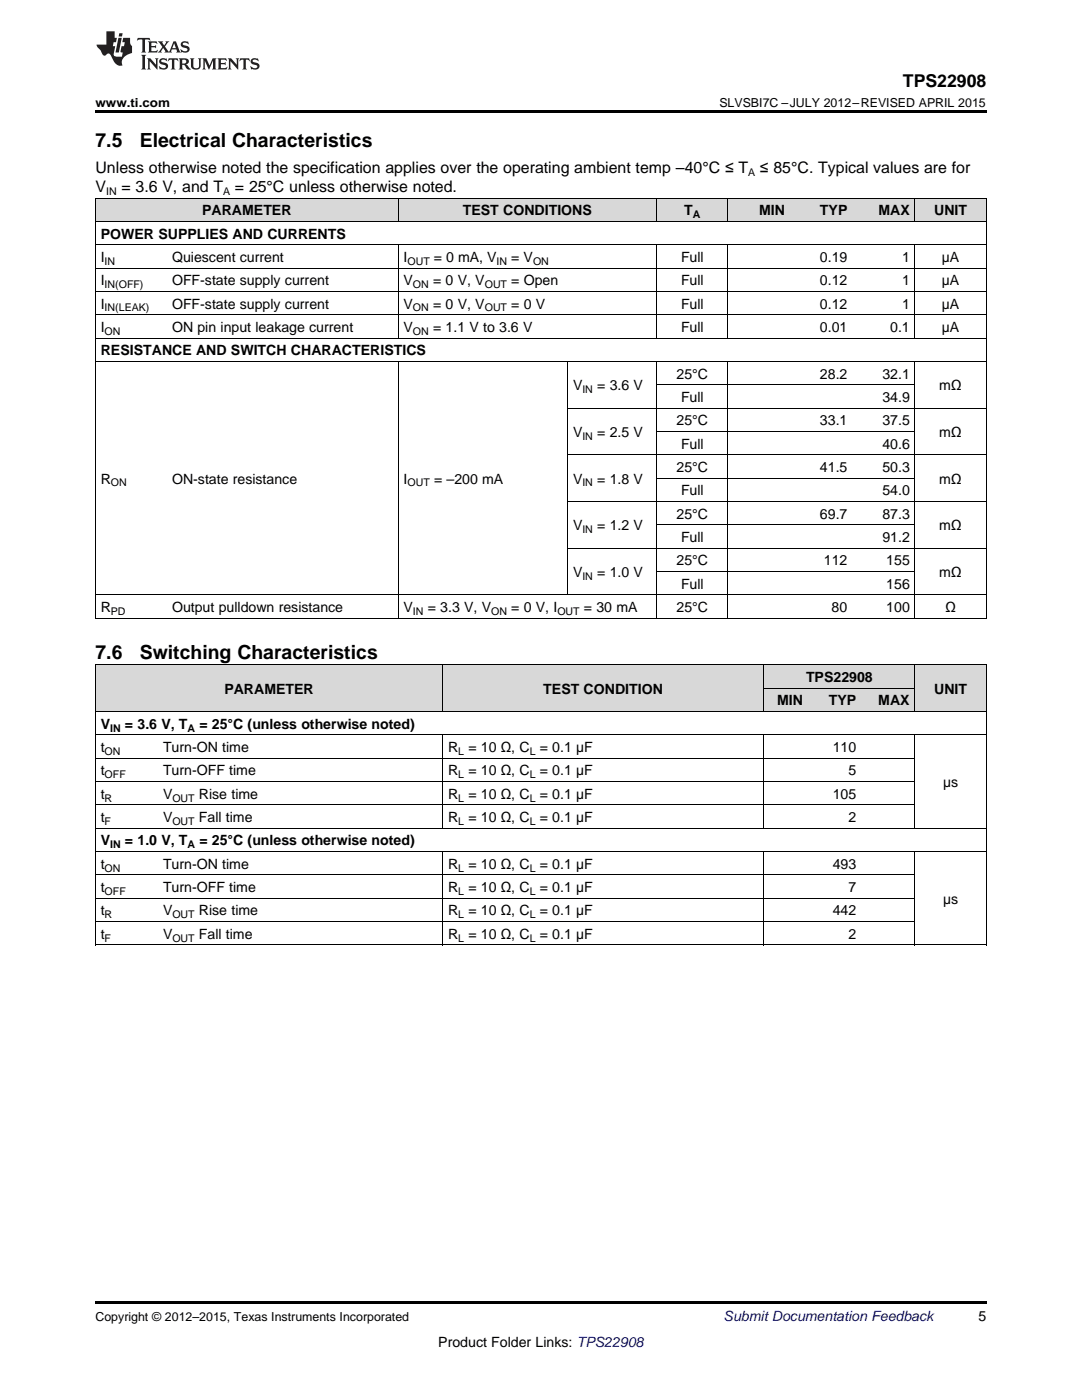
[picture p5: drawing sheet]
<svg xmlns="http://www.w3.org/2000/svg" width="216mm" height="279mm" viewBox="0 0 216 279" stroke-linecap="round" stroke-linejoin="round" font-family="sans-serif">
<defs><g id="words">
<g font-size="3.9">
<text x="19" y="29.3">7.5</text>
<text x="27.9" y="29.3">Electrical Characteristics</text>
<text x="19" y="131.5">7.6</text>
<text x="27.9" y="131.5">Switching Characteristics</text>
</g>
<text font-size="3.5" x="180.2" y="17.3">TPS22908</text>
<g font-size="3.2">
<text x="19" y="34.4">Unless otherwise noted the specification applies over the operating ambient temp –40°C ≤ T</text>
<text x="151.6" y="34.4">≤ 85°C. Typical values are for</text>
<text x="19" y="38.3">V</text>
<text x="24.2" y="38.3">= 3.6 V, and T</text>
<text x="46.9" y="38.3">= 25°C unless otherwise noted.</text>
</g>
<g font-size="2.8">
<text x="20.1" y="47.6">POWER SUPPLIES AND CURRENTS</text>
<text x="40.3" y="43">PARAMETER</text>
<text x="92.4" y="43">TEST CONDITIONS</text>
<text x="136.5" y="43">T</text>
<text x="151.5" y="43">MIN</text>
<text x="163.6" y="43">TYP</text>
<text x="175.3" y="43">MAX</text>
<text x="186.4" y="43">UNIT</text>
<text x="20.1" y="52.3">I</text>
<text x="34.3" y="52.3">Quiescent current</text>
<text x="80.5" y="52.3">I</text>
<text x="86.6" y="52.3">= 0 mA, V</text>
<text x="102" y="52.3">= V</text>
<text x="135.9" y="52.3">Full</text>
<text x="163.6" y="52.3">0.19</text>
<text x="180" y="52.3">1</text>
<text x="187.9" y="52.3">µA</text>
<text x="20.1" y="56.9">I</text>
<text x="34.3" y="56.9">OFF-state supply current</text>
<text x="80.5" y="56.9">V</text>
<text x="86.4" y="56.9">= 0 V, V</text>
<text x="102" y="56.9">= Open</text>
<text x="135.9" y="56.9">Full</text>
<text x="163.6" y="56.9">0.12</text>
<text x="180" y="56.9">1</text>
<text x="187.9" y="56.9">µA</text>
<text x="20.1" y="61.6">I</text>
<text x="34.3" y="61.6">OFF-state supply current</text>
<text x="80.5" y="61.6">V</text>
<text x="86.4" y="61.6">= 0 V, V</text>
<text x="102" y="61.6">= 0 V</text>
<text x="135.9" y="61.6">Full</text>
<text x="163.6" y="61.6">0.12</text>
<text x="180" y="61.6">1</text>
<text x="187.9" y="61.6">µA</text>
<text x="20.1" y="66.3">I</text>
<text x="20.1" y="70.9">RESISTANCE AND SWITCH CHARACTERISTICS</text>
<text x="34.3" y="66.3">ON pin input leakage current</text>
<text x="80.5" y="66.3">V</text>
<text x="86.4" y="66.3">= 1.1 V to 3.6 V</text>
<text x="135.9" y="66.3">Full</text>
<text x="163.6" y="66.3">0.01</text>
<text x="177.6" y="66.3">0.1</text>
<text x="187.9" y="66.3">µA</text>
<text x="114.3" y="77.9">V</text>
<text x="119.2" y="77.9">= 3.6 V</text>
<text x="135" y="75.6">25°C</text>
<text x="163.6" y="75.6">28.2</text>
<text x="176.1" y="75.6">32.1</text>
<text x="187.4" y="77.9">mΩ</text>
<text x="135.9" y="80.2">Full</text>
<text x="176.1" y="80.2">34.9</text>
<text x="114.3" y="87.2">V</text>
<text x="119.2" y="87.2">= 2.5 V</text>
<text x="135" y="84.9">25°C</text>
<text x="135.9" y="89.5">Full</text>
<text x="163.6" y="84.9">33.1</text>
<text x="176.1" y="84.9">37.5</text>
<text x="176.1" y="89.5">40.6</text>
<text x="187.4" y="87.2">mΩ</text>
<text x="135" y="94.2">25°C</text>
<text x="163.6" y="94.2">41.5</text>
<text x="176.1" y="94.2">50.3</text>
<text x="20.1" y="96.5">R</text>
<text x="34.3" y="96.5">ON-state resistance</text>
<text x="80.5" y="96.5">I</text>
<text x="86.6" y="96.5">= –200 mA</text>
<text x="114.3" y="96.5">V</text>
<text x="119.2" y="96.5">= 1.8 V</text>
<text x="135.9" y="98.8">Full</text>
<text x="176.1" y="98.8">54.0</text>
<text x="187.4" y="96.5">mΩ</text>
<text x="114.3" y="105.8">V</text>
<text x="119.2" y="105.8">= 1.2 V</text>
<text x="135" y="103.5">25°C</text>
<text x="163.6" y="103.5">69.7</text>
<text x="176.1" y="103.5">87.3</text>
<text x="187.4" y="105.8">mΩ</text>
<text x="135" y="112.8">25°C</text>
<text x="135.9" y="108.2">Full</text>
<text x="164.4" y="112.8">112</text>
<text x="176.1" y="108.2">91.2</text>
<text x="176.8" y="112.8">155</text>
<text x="114.3" y="115.1">V</text>
<text x="119.2" y="115.1">= 1.0 V</text>
<text x="135.9" y="117.5">Full</text>
<text x="176.8" y="117.5">156</text>
<text x="187.4" y="115.1">mΩ</text>
<text x="20.1" y="122.1">R</text>
<text x="34.3" y="122.1">Output pulldown resistance</text>
<text x="80.5" y="122.1">V</text>
<text x="85.4" y="122.1">= 3.3 V, V</text>
<text x="102" y="122.1">= 0 V, I</text>
<text x="116.5" y="122.1">= 30 mA</text>
<text x="135" y="122.1">25°C</text>
<text x="165.9" y="122.1">80</text>
<text x="176.8" y="122.1">100</text>
<text x="188.6" y="122.1">Ω</text>
<text x="160.8" y="136.1">TPS22908</text>
<text x="44.8" y="138.5">PARAMETER</text>
<text x="108.4" y="138.5">TEST CONDITION</text>
<text x="155" y="140.8">MIN</text>
<text x="165.4" y="140.8">TYP</text>
<text x="175.3" y="140.8">MAX</text>
<text x="186.4" y="138.5">UNIT</text>
<text x="20.1" y="145.5">V</text>
<text x="24.9" y="145.5">= 3.6 V, T</text>
<text x="39.8" y="145.5">= 25°C (unless otherwise noted)</text>
<text x="20.1" y="150.1">t</text>
<text x="20.1" y="154.8">t</text>
<text x="32.5" y="150.1">Turn-ON time</text>
<text x="32.5" y="154.8">Turn-OFF time</text>
<text x="89.4" y="150.1">R</text>
<text x="89.4" y="154.8">R</text>
<text x="93.5" y="150.1">= 10 Ω, C</text>
<text x="93.5" y="154.8">= 10 Ω, C</text>
<text x="107.7" y="150.1">= 0.1 µF</text>
<text x="107.7" y="154.8">= 0.1 µF</text>
<text x="166.2" y="150.1">110</text>
<text x="169.3" y="154.8">5</text>
<text x="20.1" y="159.4">t</text>
<text x="32.5" y="159.4">V</text>
<text x="39.7" y="159.4">Rise time</text>
<text x="89.4" y="159.4">R</text>
<text x="93.5" y="159.4">= 10 Ω, C</text>
<text x="107.7" y="159.4">= 0.1 µF</text>
<text x="166.2" y="159.4">105</text>
<text x="188.2" y="157.1">µs</text>
<text x="20.1" y="164.1">t</text>
<text x="32.5" y="164.1">V</text>
<text x="39.7" y="164.1">Fall time</text>
<text x="89.4" y="164.1">R</text>
<text x="93.5" y="164.1">= 10 Ω, C</text>
<text x="107.7" y="164.1">= 0.1 µF</text>
<text x="169.3" y="164.1">2</text>
<text x="20.1" y="168.7">V</text>
<text x="20.1" y="173.4">t</text>
<text x="24.9" y="168.7">= 1.0 V, T</text>
<text x="32.5" y="173.4">Turn-ON time</text>
<text x="39.8" y="168.7">= 25°C (unless otherwise noted)</text>
<text x="89.4" y="173.4">R</text>
<text x="93.5" y="173.4">= 10 Ω, C</text>
<text x="107.7" y="173.4">= 0.1 µF</text>
<text x="166.2" y="173.4">493</text>
<text x="20.1" y="178">t</text>
<text x="32.5" y="178">Turn-OFF time</text>
<text x="89.4" y="178">R</text>
<text x="93.5" y="178">= 10 Ω, C</text>
<text x="107.7" y="178">= 0.1 µF</text>
<text x="169.3" y="178">7</text>
<text x="20.1" y="182.7">t</text>
<text x="32.5" y="182.7">V</text>
<text x="39.7" y="182.7">Rise time</text>
<text x="89.4" y="182.7">R</text>
<text x="93.5" y="182.7">= 10 Ω, C</text>
<text x="107.7" y="182.7">= 0.1 µF</text>
<text x="166.2" y="182.7">442</text>
<text x="188.2" y="180.4">µs</text>
<text x="20.1" y="187.4">t</text>
<text x="32.5" y="187.4">V</text>
<text x="39.7" y="187.4">Fall time</text>
<text x="89.4" y="187.4">R</text>
<text x="93.5" y="187.4">= 10 Ω, C</text>
<text x="107.7" y="187.4">= 0.1 µF</text>
<text x="169.3" y="187.4">2</text>
<text x="195.3" y="263.6">5</text>
<text x="87.5" y="268.9">Product Folder Links: TPS22908</text>
</g>
<text font-size="2.8" fill="#0000c8" x="144.4" y="263.6">Submit Documentation Feedback</text>
<g font-size="2.5">
<text x="19" y="21.4">www.ti.com</text>
<text x="143.5" y="21.4">SLVSBI7C –JULY 2012–REVISED APRIL 2015</text>
<text x="19" y="263.6">Copyright © 2012–2015, Texas Instruments Incorporated</text>
</g>
<g font-size="2.1">
<text x="149.3" y="35.1">A</text>
<text x="21.2" y="38.9">IN</text>
<text x="44.5" y="38.9">A</text>
<text x="138.2" y="43.5">A</text>
<text x="20.9" y="52.8">IN</text>
<text x="81.3" y="52.8">OUT</text>
<text x="99.1" y="52.8">IN</text>
<text x="106.4" y="52.8">ON</text>
<text x="20.9" y="57.5">IN(OFF)</text>
<text x="82.4" y="57.5">ON</text>
<text x="96.7" y="57.5">OUT</text>
<text x="20.9" y="62.2">IN(LEAK)</text>
<text x="82.4" y="62.2">ON</text>
<text x="96.7" y="62.2">OUT</text>
<text x="20.9" y="66.8">ON</text>
<text x="82.4" y="66.8">ON</text>
<text x="116.2" y="78.5">IN</text>
<text x="116.2" y="87.8">IN</text>
<text x="22.1" y="97.1">ON</text>
<text x="81.3" y="97.1">OUT</text>
<text x="116.2" y="97.1">IN</text>
<text x="116.2" y="106.4">IN</text>
<text x="116.2" y="115.7">IN</text>
<text x="22.1" y="122.7">PD</text>
<text x="82.4" y="122.7">IN</text>
<text x="98" y="122.7">ON</text>
<text x="111.2" y="122.7">OUT</text>
<text x="22" y="146">IN</text>
<text x="37.4" y="146">A</text>
<text x="20.9" y="150.7">ON</text>
<text x="20.9" y="155.3">OFF</text>
<text x="91.4" y="150.7">L</text>
<text x="91.4" y="155.3">L</text>
<text x="105.7" y="150.7">L</text>
<text x="105.7" y="155.3">L</text>
<text x="20.9" y="160">R</text>
<text x="34.4" y="160">OUT</text>
<text x="91.4" y="160">L</text>
<text x="105.7" y="160">L</text>
<text x="20.9" y="164.6">F</text>
<text x="34.4" y="164.6">OUT</text>
<text x="91.4" y="164.6">L</text>
<text x="105.7" y="164.6">L</text>
<text x="20.9" y="174">ON</text>
<text x="22" y="169.3">IN</text>
<text x="37.4" y="169.3">A</text>
<text x="91.4" y="174">L</text>
<text x="105.7" y="174">L</text>
<text x="20.9" y="178.6">OFF</text>
<text x="91.4" y="178.6">L</text>
<text x="105.7" y="178.6">L</text>
<text x="20.9" y="183.3">R</text>
<text x="34.4" y="183.3">OUT</text>
<text x="91.4" y="183.3">L</text>
<text x="105.7" y="183.3">L</text>
<text x="20.9" y="187.9">F</text>
<text x="34.4" y="187.9">OUT</text>
<text x="91.4" y="187.9">L</text>
<text x="105.7" y="187.9">L</text>
</g>
</g></defs>
<g fill="#d8d8d8">
<path d="M19 132.8h12.5v9.3h-12.5z"/>
<path d="M31.5 132.8h56.9v9.3h-56.9z"/>
<path d="M88.4 132.8h64v9.3h-64z"/>
<path d="M152.4 137.4h8.9v4.7h-8.9z"/>
<path d="M161.3 137.4h10.6v4.7h-10.6z"/>
<path d="M171.9 137.4h10.7v4.7h-10.7z"/>
<path d="M182.6 132.8h14.2v9.3h-14.2z"/>
<path d="M152.4 132.8h8.9v4.6h-8.9z"/>
<path d="M161.3 132.8h10.6v4.6h-10.6z"/>
<path d="M171.9 132.8h10.7v4.6h-10.7z"/>
<path d="M19 39.6h14.3v4.6h-14.3z"/>
<path d="M33.3 39.6h46.2v4.6h-46.2z"/>
<path d="M79.5 39.6h33.8v4.6h-33.8z"/>
<path d="M113.3 39.6h17.8v4.6h-17.8z"/>
<path d="M131.1 39.6h14.2v4.6h-14.2z"/>
<path d="M145.3 39.6h12.4v4.6h-12.4z"/>
<path d="M157.7 39.6h12.5v4.6h-12.5z"/>
<path d="M170.2 39.6h12.4v4.6h-12.4z"/>
<path d="M182.6 39.6h14.2v4.6h-14.2z"/>
</g>
<g fill="#000">
<path d="M19 22h177.8v.5h-177.8zM19 123.4h.2zM79.4 123.4h.1zM113.2 123.4h.1zM131 123.4h.1zM145.2 123.4h.1zM182.5 123.4h.1zM196.7 123.4h.1zM19 188.6h.2zM88.3 188.6h.1zM152.3 188.6h.1zM182.5 188.6h.1z"/>
<path d="M196.7 188.6h.1zM19 259.7h177.8v.5h-177.8z"/>
</g>
<g fill="none" stroke="#000" stroke-width=".2">
<path d="M19 39.5h177.8M19.1 39.5v83.9M79.4 39.5v4.7M131 39.5v4.7M145.2 39.5v4.7M182.5 39.5v4.7M196.8 39.5v83.9M19 58.2h177.8M19 53.5h177.8M19 48.8h177.8M19 44.2h177.8M79.4 48.9v18.6"/>
<path d="M131 48.9v18.6M145.2 48.9v18.6M182.5 48.9v18.6M19 72.1h177.8M19 67.5h177.8M19 62.8h177.8M79.4 72.1v51.3M113.2 72.1v46.6M131 72.1v51.3M131.1 76.8h51.5M145.2 72.1v51.3M182.5 72.1v51.3"/>
<path d="M113.3 90.8h83.5M113.3 81.4h83.5M131.1 95.4h51.5M131.1 86.1h51.5M19 118.7h177.8M113.3 109.4h83.5M113.3 100.1h83.5M131.1 114h51.5M131.1 104.7h51.5M19 132.7h177.8v55.9M19 123.3h177.8M19.1 132.7v55.9"/>
<path d="M88.3 132.7v9.4M152.3 132.7v9.4M152.4 137.4h30.2M182.5 132.7v9.4M19 156h163.6M19 151.3h163.6M19 146.7h177.8M19 142h177.8M88.3 146.7v18.6M152.3 146.7v18.6M182.5 146.7v18.6M19 179.3h163.6"/>
<path d="M19 174.6h163.6M19 170h177.8M19 165.3h177.8M19 160.6h163.6M88.3 170v18.6M152.3 170v18.6M182.5 170v18.6M19 188.6h177.8M19 183.9h163.6"/>
</g>
<g fill="#231f20">
<path d="M27.5 7.6l-.1 .5 .4-.2h.6v.1v2.1l-.2 .4h1l-.3-.4v-2.1l.1-.1h.5l.5 .2-.2-.5zM29.5 8.3l.2 .3v1.5l-.2 .4h1.8l.2-.6a1.04 1.04 0 0 1-1.3 .2v-.7h.6l.3 .2v-.6l-.3 .2h-.6v-.6l.8-.1 .4 .3-.2-.5zM31.5 8.3l.9 1.1-.9 1.1h.8l-.2-.2 .5-.7 .4 .7-.2 .2h1.5l-.1-.2 .1-.4h.9l.1 .4-.2 .2h1l-.3-.3-.7-1.9h-.5l-.9 2-.8-1 .9-1h-.8l.1 .3-.3 .5-.4-.6 .2-.2zM34.7 8.6l.4 1h-.7zM36.3 8.4a.63 .63 0 0 0-.2 .7 .63 .63 0 0 0 .6 .4l.6 .2 .1 .2a.75 .75 0 0 1-.7 .4 .75 .75 0 0 1-.6-.5l.1 .7 .1-.1a1.11 1.11 0 0 0 1.5-.6 1.13 1.13 0 0 0-1.2-.8l-.1-.4a1.04 1.04 0 0 1 1.2 .2l-.2-.5-.1 .1-.5-.2zM28.2 10.9l.2 .4v2.2l-.2 .4h1l-.3-.4v-2.2l.3-.4zM29.3 11.6l.3 .4v1.5l-.3 .4h.8l-.2-.4v-1.3l1.5 1.7v-1.9l.2-.4h-.7l.2 .4v.9l-1.1-1.3zM32 11.8a.62 .62 0 0 0-.2 .7 .62 .62 0 0 0 .6 .4l.6 .1 .1 .3a.76 .76 0 0 1-.7 .3 .76 .76 0 0 1-.6-.4l.1 .7 .1-.1a1.11 1.11 0 0 0 1.5-.6 1.13 1.13 0 0 0-1.2-.8l-.1-.4a1.04 1.04 0 0 1 1.2 .2l-.2-.6-.1 .1-.5-.1zM33.7 11.6l-.2 .6a.61 .61 0 0 1 .8-.3v1.6l-.2 .4h.9l-.2-.4v-1.6a.63 .63 0 0 1 .8 .3l-.2-.6zM35.6 11.6l.3 .4v1.5l-.3 .4h1l-.2-.2v-.8l.5 .2a.76 .76 0 0 0 1.2 .7l-1-1a.58 .58 0 0 0 .6-.5 .58 .58 0 0 0-.5-.6zM36.4 11.9h.1a.45 .45 0 0 1 .5 .1 .45 .45 0 0 1 .1 .5l-.7 .2zM37.9 11.6l.2 .2a2.17 2.17 0 0 0 .3 1.9 .99 .99 0 0 0 1.6-.6v-1.1l.2-.4h-.7l.2 .2a1.92 1.92 0 0 1-.2 1.8 .6 .6 0 0 1-.9-.5v-1.1l.2-.4zM40.4 11.6l.2 .4v1.5l-.2 .4h.7l-.2-.4v-1.4l.8 1.8 .8-1.8v1.4l-.2 .4h.9l-.2-.4v-1.5l.2-.4h-.8l-.6 1.5-.6-1.5zM43.4 11.6l.2 .4v1.5l-.2 .4h1.8l.2-.6a1.04 1.04 0 0 1-1.3 .1v-.6h.5l.4 .2v-.6l-.4 .2h-.5v-.7h.8l.3 .3-.1-.6zM45.5 11.6l.2 .4v1.5l-.2 .4h.7l-.2-.4v-1.3l1.5 1.7v-1.9l.2-.4h-.7l.2 .4v.9l-1.1-1.3zM47.9 11.6l-.1 .6a.61 .61 0 0 1 .8-.3v1.6l-.3 .4h1l-.3-.4 .1-1.6a.63 .63 0 0 1 .7 .3l-.1-.6zM50.2 11.8a.62 .62 0 0 0-.2 .7 .62 .62 0 0 0 .6 .4l.6 .1 .2 .3a.76 .76 0 0 1-.8 .3 .76 .76 0 0 1-.6-.4l.1 .7 .2-.1a1.11 1.11 0 0 0 1.5-.6 1.13 1.13 0 0 0-1.3-.8l-.1-.4a1.04 1.04 0 0 1 1.2 .2l-.1-.6-.2 .1-.5-.1z"/>
<path d="M21.2 6.3v2.6h-1.9l.1 .4 .7 .9a.91 .91 0 0 0 1 .8 .56 .56 0 0 1 .5-.3 .56 .56 0 0 1 .5 .3l.4 .8a1.53 1.53 0 0 0 1.9 1.2 1.54 1.54 0 0 1 1-2.1l.9-.3v-1.4a1.52 1.52 0 0 1-.3-1.6h-1.4l-.2 .8h.5l-.2 .8h-.4l-.2 1v.2l.4 .1-.2 .8a1.93 1.93 0 0 1-1.6-.3l.3-1.8h-.5l.2-.8h.4l.2-.8h-.4v-1.3zM23.6 7.6l-.6 2.9h.7l.6-2.9zM23.8 6.6l-.1 .7h.6l.2-.7z"/>
</g>
<use href="#words"/>
</svg>
